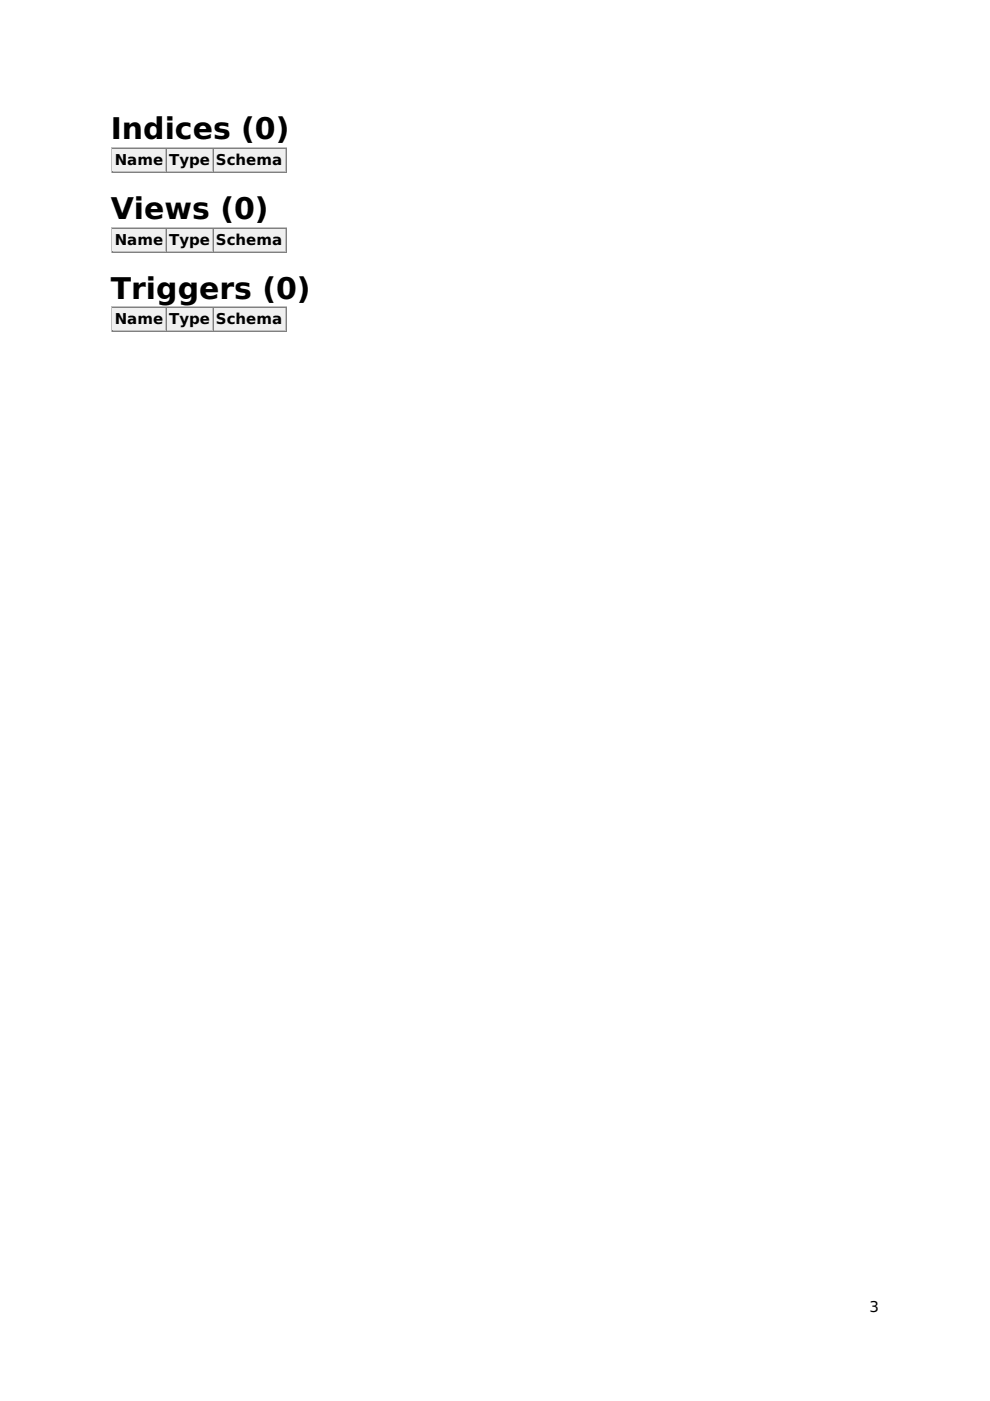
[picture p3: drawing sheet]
<svg xmlns="http://www.w3.org/2000/svg" width="210mm" height="297mm" viewBox="0 0 210 297" stroke-linecap="round" stroke-linejoin="round" font-family="sans-serif">
<defs><g id="words">
<g font-size="6.4">
<text x="23.5" y="29.4">Indices (0)</text>
<text x="23.5" y="46.4">Views (0)</text>
<text x="23.5" y="63.3">Triggers (0)</text>
</g>
<g font-size="3.2">
<text x="24.3" y="34.9">Name</text>
<text x="35.9" y="34.9">Type</text>
<text x="45.8" y="34.9">Schema</text>
<text x="24.3" y="51.9">Name</text>
<text x="35.9" y="51.9">Type</text>
<text x="45.8" y="51.9">Schema</text>
<text x="24.3" y="68.8">Name</text>
<text x="35.9" y="68.8">Type</text>
<text x="45.8" y="68.8">Schema</text>
<text x="184.4" y="278.1">3</text>
</g>
</g></defs>
<path d="M23.6 31.1v5.5M23.7 31.2h37M23.9 36.3h11.2M35 31.5v4.7" fill="none" stroke="#c0c0c0" stroke-width=".21"/>
<path d="M23.7 36.5h37M23.8 31.3v5.1M23.9 31.4h11.2M60.6 31.3v5.1" fill="none" stroke="#808080" stroke-width=".21"/>
<g fill="#f0f0f0">
<path d="M23.9 31.5h11.1v4.7h-11.1z"/>
<path d="M24.3 32h10.4v3.8h-10.4z"/>
</g>
<path d="M35.2 31.3v5.1M35.3 31.4h9.8" fill="none" stroke="#808080" stroke-width=".21"/>
<path d="M35.3 36.3h9.8M45 31.5v4.7" fill="none" stroke="#c0c0c0" stroke-width=".21"/>
<g fill="#f0f0f0">
<path d="M35.4 31.5h9.5v4.7h-9.5z"/>
<path d="M35.8 32h8.9v3.8h-8.9z"/>
</g>
<path d="M45.2 31.3v5.1M45.3 31.4h15.2" fill="none" stroke="#808080" stroke-width=".21"/>
<path d="M45.3 36.3h15.2M60.4 31.5v4.7" fill="none" stroke="#c0c0c0" stroke-width=".21"/>
<g fill="#f0f0f0">
<path d="M45.4 31.5h14.8v4.7h-14.8z"/>
<path d="M45.7 32h14.2v3.8h-14.2z"/>
</g>
<path d="M23.6 48v5.6M23.7 48.2h37M23.9 53.2h11.2M35 48.5v4.6" fill="none" stroke="#c0c0c0" stroke-width=".21"/>
<path d="M23.7 53.4h37M23.8 48.3v5M23.9 48.4h11.2M60.6 48.3v5" fill="none" stroke="#808080" stroke-width=".21"/>
<g fill="#f0f0f0">
<path d="M23.9 48.5h11.1v4.6h-11.1z"/>
<path d="M24.3 48.9h10.4v3.8h-10.4z"/>
</g>
<path d="M35.2 48.3v5M35.3 48.4h9.8" fill="none" stroke="#808080" stroke-width=".21"/>
<path d="M35.3 53.2h9.8M45 48.5v4.6" fill="none" stroke="#c0c0c0" stroke-width=".21"/>
<g fill="#f0f0f0">
<path d="M35.4 48.5h9.5v4.6h-9.5z"/>
<path d="M35.8 48.9h8.9v3.8h-8.9z"/>
</g>
<path d="M45.2 48.3v5M45.3 48.4h15.2" fill="none" stroke="#808080" stroke-width=".21"/>
<path d="M45.3 53.2h15.2M60.4 48.5v4.6" fill="none" stroke="#c0c0c0" stroke-width=".21"/>
<g fill="#f0f0f0">
<path d="M45.4 48.5h14.8v4.6h-14.8z"/>
<path d="M45.7 48.9h14.2v3.8h-14.2z"/>
</g>
<path d="M23.6 65v5.5M23.7 65.1h37M23.9 70.2h11.2M35 65.4v4.7" fill="none" stroke="#c0c0c0" stroke-width=".21"/>
<path d="M23.7 70.4h37M23.8 65.2v5.1M23.9 65.3h11.2M60.6 65.2v5.1" fill="none" stroke="#808080" stroke-width=".21"/>
<g fill="#f0f0f0">
<path d="M23.9 65.4h11.1v4.7h-11.1z"/>
<path d="M24.3 65.8h10.4v3.8h-10.4z"/>
</g>
<path d="M35.2 65.2v5.1M35.3 65.3h9.8" fill="none" stroke="#808080" stroke-width=".21"/>
<path d="M35.3 70.2h9.8M45 65.4v4.7" fill="none" stroke="#c0c0c0" stroke-width=".21"/>
<g fill="#f0f0f0">
<path d="M35.4 65.4h9.5v4.7h-9.5z"/>
<path d="M35.8 65.8h8.9v3.8h-8.9z"/>
</g>
<path d="M45.2 65.2v5.1M45.3 65.3h15.2" fill="none" stroke="#808080" stroke-width=".21"/>
<path d="M45.3 70.2h15.2M60.4 65.4v4.7" fill="none" stroke="#c0c0c0" stroke-width=".21"/>
<g fill="#f0f0f0">
<path d="M45.4 65.4h14.8v4.7h-14.8z"/>
<path d="M45.7 65.8h14.2v3.8h-14.2z"/>
</g>
<use href="#words"/>
</svg>
